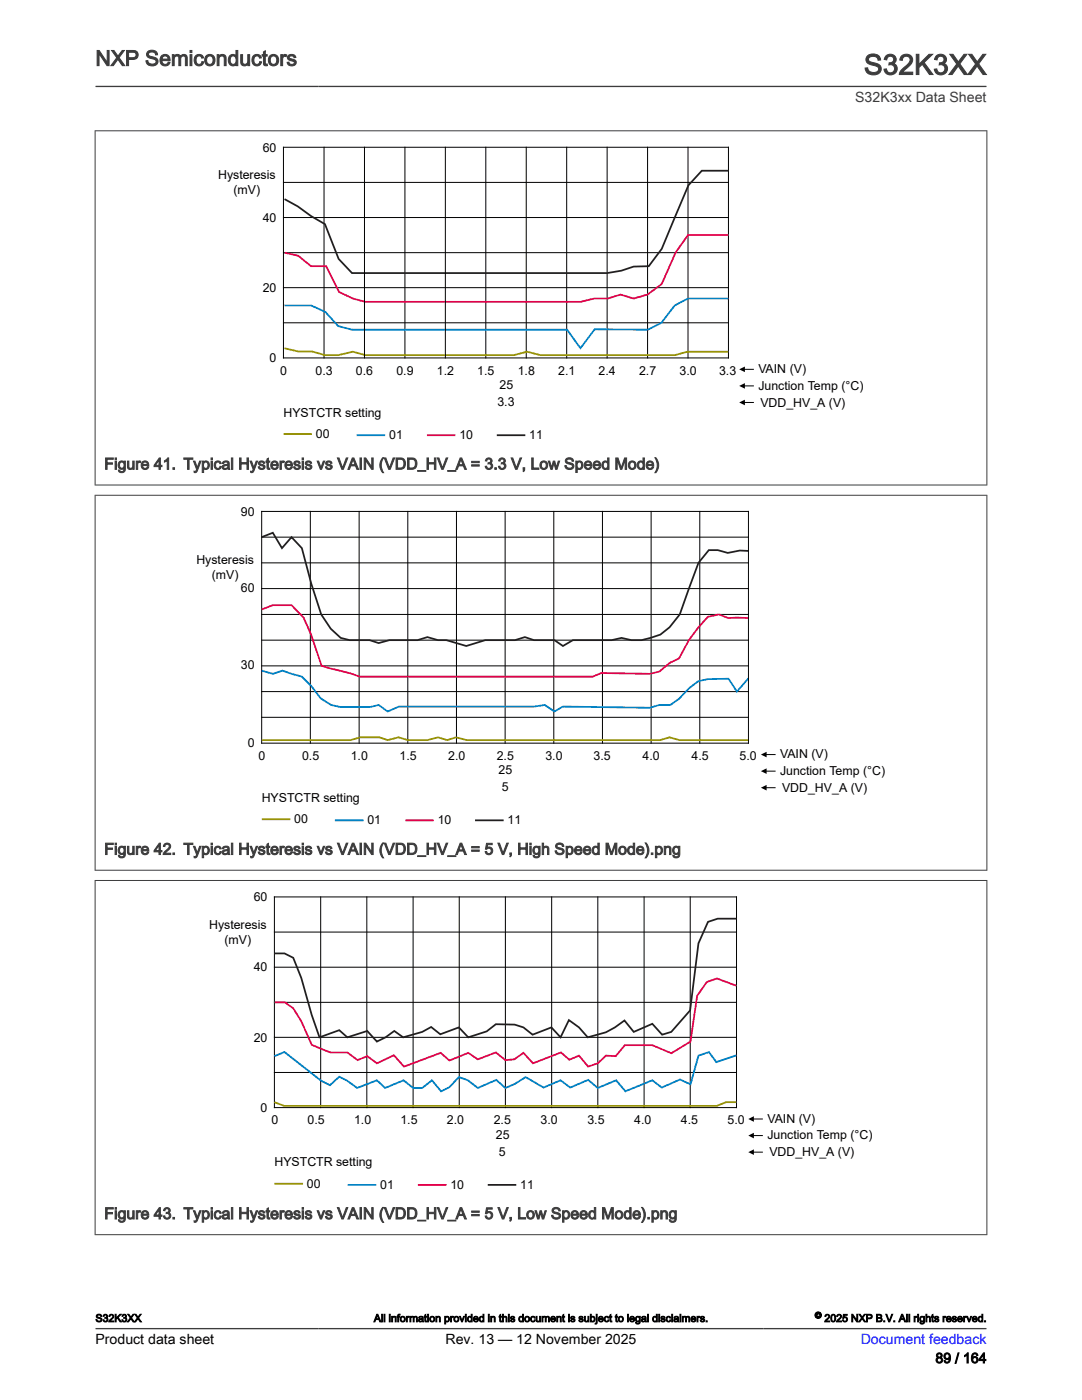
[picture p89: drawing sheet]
<svg xmlns="http://www.w3.org/2000/svg" width="216mm" height="279mm" viewBox="0 0 216 279" stroke-linecap="round" stroke-linejoin="round" font-family="sans-serif">
<defs><g id="words">
<text font-size="5.6" fill="#3c3c3c" x="172.4" y="14.9">S32K3XX</text>
<text font-size="4.2" fill="#3c3c3c" x="19" y="13.1">NXP Semiconductors</text>
<g font-size="3.2" fill="#3c3c3c">
<text x="20.8" y="93.7">Figure 41. Typical Hysteresis vs VAIN (VDD_HV_A = 3.3 V, Low Speed Mode)</text>
<text x="20.8" y="170.5">Figure 42. Typical Hysteresis vs VAIN (VDD_HV_A = 5 V, High Speed Mode).png</text>
<text x="20.8" y="243.3">Figure 43. Typical Hysteresis vs VAIN (VDD_HV_A = 5 V, Low Speed Mode).png</text>
</g>
<text font-size="2.8" fill="#3c3c3c" x="170.6" y="20.4">S32K3xx Data Sheet</text>
<g font-size="2.8">
<text x="19.1" y="268.1">Product data sheet</text>
<text x="88.9" y="268.1">Rev. 13 — 12 November 2025</text>
<text x="186.7" y="272">89 / 164</text>
</g>
<text font-size="2.8" fill="#00f" x="171.7" y="268.1">Document feedback</text>
<g font-size="2.5">
<text x="43.5" y="35.8">Hysteresis</text>
<text x="52.4" y="30.2">60</text>
<text x="46.6" y="38.7">(mV)</text>
<text x="52.4" y="44.3">40</text>
<text x="52.4" y="58.3">20</text>
<text x="53.8" y="72.3">0</text>
<text x="55.9" y="74.8">0</text>
<text x="63" y="74.8">0.3</text>
<text x="71" y="74.8">0.6</text>
<text x="79.1" y="74.8">0.9</text>
<text x="87.2" y="74.8">1.2</text>
<text x="95.2" y="74.8">1.5</text>
<text x="99.7" y="77.7">25</text>
<text x="103.3" y="74.8">1.8</text>
<text x="111.4" y="74.8">2.1</text>
<text x="119.4" y="74.8">2.4</text>
<text x="127.5" y="74.8">2.7</text>
<text x="135.6" y="74.8">3.0</text>
<text x="143.5" y="74.8">3.3</text>
<text x="151.3" y="74.4">VAIN (V)</text>
<text x="151.3" y="77.8">Junction Temp (°C)</text>
<text x="56.6" y="83.1">HYSTCTR setting</text>
<text x="99.2" y="81">3.3</text>
<text x="151.7" y="81.1">VDD_HV_A (V)</text>
<text x="63" y="87.5">00</text>
<text x="77.6" y="87.6">01</text>
<text x="91.7" y="87.6">10</text>
<text x="105.6" y="87.6">11</text>
<text x="48.1" y="103">90</text>
<text x="39.2" y="112.7">Hysteresis</text>
<text x="42.3" y="115.6">(mV)</text>
<text x="48.1" y="118.2">60</text>
<text x="48.1" y="133.4">30</text>
<text x="49.5" y="149.1">0</text>
<text x="51.6" y="151.7">0</text>
<text x="60.3" y="151.7">0.5</text>
<text x="70" y="151.7">1.0</text>
<text x="79.7" y="151.7">1.5</text>
<text x="89.4" y="151.7">2.0</text>
<text x="99.1" y="151.7">2.5</text>
<text x="99.5" y="154.6">25</text>
<text x="108.8" y="151.7">3.0</text>
<text x="118.5" y="151.7">3.5</text>
<text x="128.2" y="151.7">4.0</text>
<text x="138" y="151.7">4.5</text>
<text x="147.6" y="151.7">5.0</text>
<text x="155.6" y="151.3">VAIN (V)</text>
<text x="155.6" y="154.7">Junction Temp (°C)</text>
<text x="52.2" y="160">HYSTCTR setting</text>
<text x="100.1" y="157.9">5</text>
<text x="156.1" y="158">VDD_HV_A (V)</text>
<text x="58.7" y="164.3">00</text>
<text x="73.3" y="164.5">01</text>
<text x="87.3" y="164.5">10</text>
<text x="101.3" y="164.5">11</text>
<text x="50.6" y="179.9">60</text>
<text x="41.7" y="185.4">Hysteresis</text>
<text x="44.8" y="188.4">(mV)</text>
<text x="50.6" y="193.9">40</text>
<text x="50.6" y="207.9">20</text>
<text x="52" y="221.9">0</text>
<text x="54.1" y="224.4">0</text>
<text x="61.4" y="224.4">0.5</text>
<text x="70.7" y="224.4">1.0</text>
<text x="79.9" y="224.4">1.5</text>
<text x="89.2" y="224.4">2.0</text>
<text x="98.5" y="224.4">2.5</text>
<text x="98.9" y="227.3">25</text>
<text x="107.9" y="224.4">3.0</text>
<text x="117.2" y="224.4">3.5</text>
<text x="126.5" y="224.4">4.0</text>
<text x="135.9" y="224.4">4.5</text>
<text x="145.2" y="224.4">5.0</text>
<text x="153.1" y="224.1">VAIN (V)</text>
<text x="153.1" y="227.4">Junction Temp (°C)</text>
<text x="54.8" y="232.7">HYSTCTR setting</text>
<text x="99.5" y="230.6">5</text>
<text x="153.5" y="230.7">VDD_HV_A (V)</text>
<text x="61.2" y="237.1">00</text>
<text x="75.9" y="237.3">01</text>
<text x="89.9" y="237.2">10</text>
<text x="103.8" y="237.2">11</text>
</g>
<g font-size="2.1">
<text x="19" y="263.8">S32K3XX</text>
<text x="74.6" y="263.8">All information provided in this document is subject to legal disclaimers.</text>
<text x="164.5" y="263.8">2025 NXP B.V. All rights reserved.</text>
</g>
<text font-size="1.8" x="162.6" y="263.1">©</text>
</g></defs>
<g fill="none" stroke="#000" stroke-width=".2">
<path d="M56.6 29.4h88.8v42h-88.8zM56.6 36.4h88.8M64.7 29.4v42M72.7 29.4v42M80.8 29.4v42M88.9 29.4v42M96.9 29.4v42M105 29.4v42M113.1 29.4v42M121.1 29.4v42M129.2 29.4v42M137.3 29.4v42"/>
<path d="M56.6 43.4h88.8M56.6 50.4h88.8M56.6 57.4h88.8M56.6 64.4h88.8M148.1 73.7h2.2M148.1 77h2.2M148.1 80.3h2.2M52.2 102.1h97.1v46.2h-97.1zM52.2 107.2h97.1M52.2 112.3h97.1M52.2 117.5h97.1M61.9 102.1v46.2"/>
<path d="M71.7 102.1v46.2M81.4 102.1v46.2M91.1 102.1v46.2M100.8 102.1v46.2M110.5 102.1v46.2M120.2 102.1v46.2M129.9 102.1v46.2M139.6 102.1v46.2M52.2 127.8h97.1M52.2 132.9h97.1M52.2 138h97.1M52.2 122.6h97.1"/>
<path d="M52.2 143.2h97.1M152.4 150.6h2.3M152.4 157.2h2.3M152.4 153.9h2.3M54.8 179h92.2v42h-92.2zM64 179v42M73.2 179v42M82.4 179v42M91.6 179v42M100.8 179v42M110.1 179v42M119.3 179v42"/>
<path d="M128.5 179v42M137.7 179v42M54.8 186h92.2M54.8 193h92.2M54.8 200h92.2M54.8 207h92.2M54.8 214h92.2M149.9 223.3h2.2M149.9 229.9h2.2M149.9 226.6h2.2"/>
</g>
<path d="M56.8 69.5l2.8 .7h2.7l2.5 .7h2.7l2.9-.7 2.5 .7h29.6l2.7-.7 2.6 .7h26.8l2.6-.7h8.2M56.6 86.6h5.6M52.2 147.7h17.7l1.9-.5h3.9l1.7 .5 2.1-.5 1.9 .5h3.9l2.1-.5 1.8 .5 1.8-.5 2.1 .5h38.6l1.9-.5 2 .5h13.7M52.2 163.5h5.7M54.8 220l1.9 .7h86.3l1.9-.7h2.1M54.8 236.2h5.7" fill="none" stroke="#979200" stroke-width=".35"/>
<path d="M145.4 59.6h-8.1l-2.7 1.4-2.6 3.4-2.7 1.4-10.6-.1-2.9 3.8-2.6-3.7h-43l-2.7-.7-2.6-2.8-2.8-1.3h-5.3M71.2 86.9h5.7M52.2 133.8l2.2 .7 1.9-.7 3.9 1.2 1.9 1.9 1.9 2.5 2.1 1.3 1.8 .4h6l1.7-.4 1.8 1.3 2.2-1h27l2.1-.3 1.9 1.3 1.7-1 17.4 .3 1.8-.6h2.3l1.7-1.2 2-2.2 1.9-1.4 1.8-.4h4.2l1.6 2.5 2.3-2.6M66.8 163.7h5.7M69.4 236.5h5.7" fill="none" stroke="#0082c4" stroke-width=".35"/>
<path d="M145.4 46.9h-8.1l-2.5 3.5-2.8 6.3-2.8 2.1-2.8 .8-2.6-.8-2.5 .8h-2.7l-2.8 .6h-42.9l-2.5-.6-2.8-1.3-2.5-5.2h-3l-2.6-2.1-2.7-.6M85.2 86.9h5.7M52.2 121.6l2.2-.8h3.8l2.4 2.5 1.5 3.4 2.1 6.2 5.7 1.5 1.9 .6h46.5l1.7-.7 9.7 .2 1.9-.5 2-1.7 1.9-.9 2-3.6 1.9-2.6 1.8-2.1 2.3-.5 1.8 .7h4M80.9 163.7h5.7M147 196.7l-4-1.4-2 .7-1.9 2.7-1.3 9.2-3.9 2.3-3.7-1.6h-5.5l-1.8 2.2-2-.1-1.6 1.5-1.9 .7-1.9-2.2-1.9 .8-1.7-1.5-5.6 2.2-1.9-2.1-1.8 1.3-1.8 .2-1.9-1.6-3.6 1.4-1.9-1.3-3.7 1.6-1.8-1.6-7.3 2.8-2-2.3-3.4 1.6-1.9-1.4-2 .8-2-1.6h-3.4l-3.7-1.5-2.1-4.7-1.6-2.6-1.7-1.2h-2M83.4 236.5h5.7" fill="none" stroke="#e3004a" stroke-width=".35"/>
<path d="M145.4 34.1h-5.4l-2.6 2.9-5.4 12.7-2.5 3.4-3.1 .1-2.4 .8-2.9 .5h-50.9l-2.6-2.8-2.8-7-2.7-1.6-2.7-1.9-2.6-1.5M99.1 86.9h5.7M52.2 107.2l2.2-.9 1.9 3.1 1.9-2.2 2 2.2 1.9 7.1 2 6.1 1.9 2.9 2 1.8 1.8 .5h4l1.8 .5 2.1-.5h5.6l2-.7 2.1 .7h1.7l3.9 1.1 3.8-1.1h6l1.9-.7 1.9 .7h4l1.7 1.1 2-1.1h7.7l2-.5 2 .5h2l3.8-1.2 1.8-1.4 2-2.6 3.8-10.3 2-2.5h1.8l2 .5 2.4-.4 1.7 .1M94.8 163.7h5.7M147 183.3h-3.8l-1.9 .7-1.9 4.3-1.7 13.4-3.8 4.2-1.8 .6-1.9-2.2-3.7 1.6-1.9-2.2-1.9 1.3-1.8 1-3.6 1-1.8-2-2-1.4-1.6 3.4-1.9-2-3.7 1.5-1.9-1.5-1.7-.5-3.8-.1-1.8 1.4-3.7 1.2-1.8-2-3.7 1.4-1.9-1.4-1.7 .9-3.9 1.1-1.7-1.2-1.8 1.2-1.7 .9-1.9-2.1-4 1.2-1.6-1.4-3.9 1.4-1.6-4.5-2.1-7.3-1.6-4.1-1.7-.8h-2M97.3 236.5h5.7" fill="none" stroke="#231f20" stroke-width=".35"/>
<path d="M147.5 73.7l1.1-.5v1.1zM147.5 77l1.1-.5v1.1zM147.5 80.3l1.1-.5v1.1zM151.8 150.6l1.2-.6v1.1zM151.8 157.2l1.2-.6v1.2zM151.8 153.9l1.2-.6v1.2zM149.3 223.3l1.1-.5v1.1zM149.3 229.9l1.1-.5v1.1zM149.3 226.6l1.1-.5v1.1z" fill="#000"/>
<path d="M18.9 26.1h178.1M19 26v70.9M196.9 26v70.9M18.9 96.8h178.1M18.9 98.8h178.1M19 98.8v74.9M196.9 98.8v74.9M18.9 173.7h178.1M18.9 175.7h178.1M19 175.6v70.9M196.9 175.6v70.9M18.9 246.4h178.1" fill="none" stroke="#3c3c3c" stroke-width=".2"/>
<path d="M147 210.6l-4.1 1.4-1.4-2-2.1 .7-1.6 5.7-2.1-1-3.7 1.7-1.8-1.5-5.4 2.2-1.9-2.2-3.6 1.5-1.9-1.6-3.6 1.6-1.9-1.5-3.4 1.5-3.6-2.1-2.2 1.3-1.9 .8-1.8-1.6-3.7 1.6-1.9-1.5-1.8-.6-1.9 2-1.7 .8-1.8-2.2-1.9 1.5h-1.9l-1.9-1.5-3.7 1.5-1.6-1.5-3.9 1.5-2-1.4-1.6-.8-1.9 1.7-1.7-.9-7.3-5.7-2 .8" fill="none" stroke="#0082c4" stroke-width=".36"/>
<path d="M19 17.3h177.8M19 265.2h177.8" fill="none" stroke="#3c3c3c" stroke-width=".26"/>
<use href="#words"/>
</svg>
